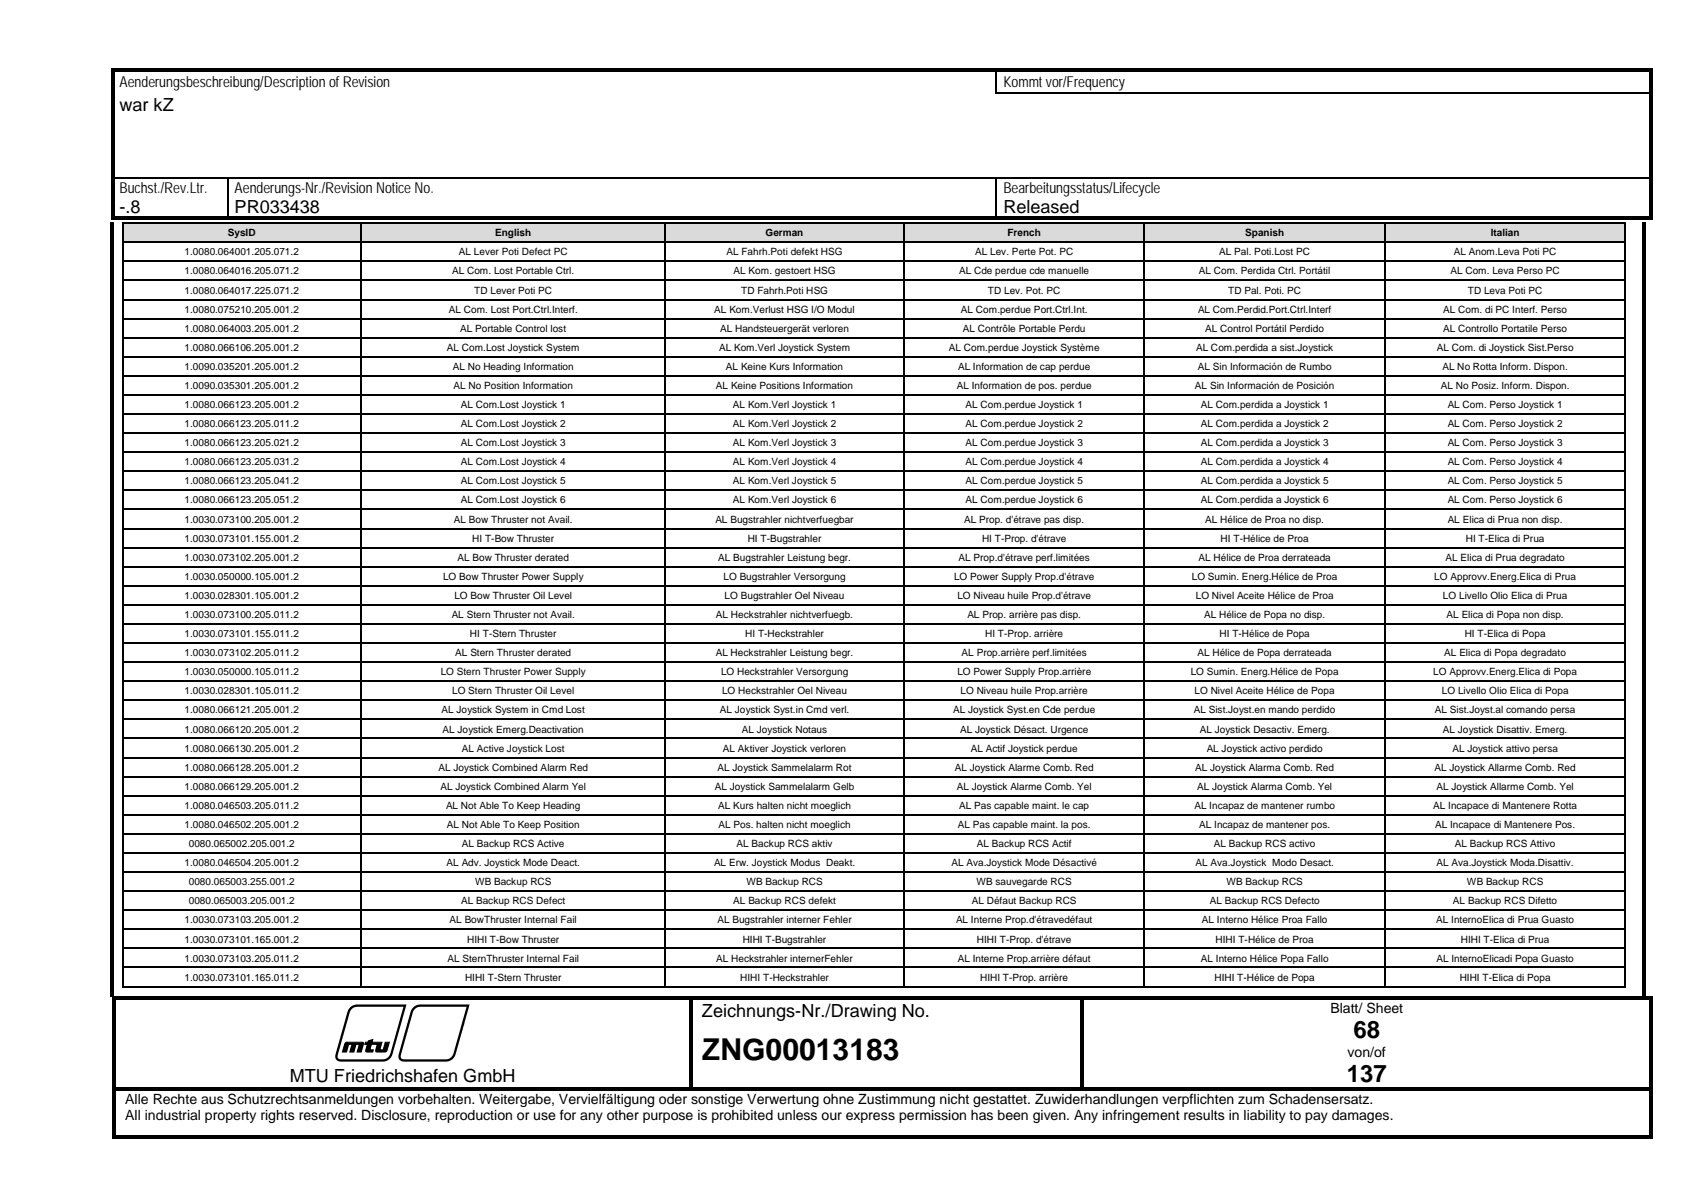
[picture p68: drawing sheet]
<svg xmlns="http://www.w3.org/2000/svg" width="297mm" height="210mm" viewBox="0 0 297 210" stroke-linecap="round" stroke-linejoin="round" font-family="sans-serif">
<defs><g id="words">
<text font-size="5.3" x="123.3" y="186.2">ZNG00013183</text>
<g font-size="4.2">
<text x="237.7" y="182.4">68</text>
<text x="236.5" y="190.1">137</text>
</g>
<g font-size="3.2">
<text x="21" y="19.5">war kZ</text>
<text x="21" y="37.4">-.8</text>
<text x="41.2" y="37.4">PR033438</text>
<text x="176.2" y="37.4">Released</text>
<text x="123.3" y="178.5">Zeichnungs-Nr./Drawing No.</text>
<text x="50.9" y="190">MTU Friedrichshafen GmbH</text>
</g>
<g font-size="2.6">
<text x="21" y="15.3">Aenderungsbeschreibung/Descriptionof Revision</text>
<text x="176.2" y="15.3">Kommt vor/Frequency</text>
<text x="21" y="33.9">Buchst./Rev.Ltr.</text>
<text x="41.2" y="33.9">Aenderungs-Nr./RevisionNotice No.</text>
<text x="176.2" y="33.9">Bearbeitungsstatus/Lifecycle</text>
</g>
<g font-size="2.5">
<text x="233.7" y="177.8">Blatt/ Sheet</text>
<text x="236.7" y="185.5">von/of</text>
<text x="22" y="193.8">Alle Rechte aus Schutzrechtsanmeldungen vorbehalten. Weitergabe, Vervielfältigung oder sonstige Verwertung ohne Zustimmung nicht gestattet. Zuwiderhandlungen verpflichten zum Schadensersatz.</text>
<text x="22" y="196.6">All industrial property rights reserved. Disclosure, reproduction or use for any other purpose is prohibited unless our express permission has been given. Any infringement results in liability to pay damages.</text>
</g>
<g font-size="1.8">
<text x="40" y="41.5">SysID</text>
<text x="87" y="41.5">English</text>
<text x="134.5" y="41.5">German</text>
<text x="177" y="41.5">French</text>
<text x="218.7" y="41.5">Spanish</text>
<text x="261.8" y="41.5">Italian</text>
<text x="32.4" y="44.9">1.0080.064001.205.071.2</text>
<text x="80.6" y="44.9">AL Lever Poti Defect PC</text>
<text x="127.6" y="44.9">AL Fahrh.Poti defekt HSG</text>
<text x="171.3" y="44.9">AL Lev. Perte Pot. PC</text>
<text x="214.1" y="44.9">AL Pal. Poti.Lost PC</text>
<text x="255.4" y="44.9">AL Anom.Leva Poti PC</text>
<text x="32.4" y="48.2">1.0080.064016.205.071.2</text>
<text x="32.4" y="51.6">1.0080.064017.225.071.2</text>
<text x="79.4" y="48.2">AL Com. Lost Portable Ctrl.</text>
<text x="83.3" y="51.6">TD Lever Poti PC</text>
<text x="128.8" y="48.2">AL Kom. gestoert HSG</text>
<text x="130.2" y="51.6">TD Fahrh.Poti HSG</text>
<text x="168.5" y="48.2">AL Cde perdue cde manuelle</text>
<text x="173.5" y="51.6">TD Lev. Pot. PC</text>
<text x="210.6" y="48.2">AL Com. Perdida Ctrl. Portátil</text>
<text x="215.7" y="51.6">TD Pal. Poti. PC</text>
<text x="254.8" y="48.2">AL Com. Leva Perso PC</text>
<text x="257.8" y="51.6">TD Leva Poti PC</text>
<text x="32.4" y="54.9">1.0080.075210.205.001.2</text>
<text x="32.4" y="58.3">1.0080.064003.205.001.2</text>
<text x="78.8" y="54.9">AL Com. Lost Port.Ctrl.Interf.</text>
<text x="80.8" y="58.3">AL Portable Control lost</text>
<text x="125.5" y="54.9">AL Kom.Verlust HSG I/O Modul</text>
<text x="126.5" y="58.3">AL Handsteuergerät verloren</text>
<text x="168.8" y="54.9">AL Com.perdue Port.Ctrl.Int.</text>
<text x="169.1" y="58.3">AL Contrôle Portable Perdu</text>
<text x="210.4" y="54.9">AL Com.Perdid.Port.Ctrl.Interf</text>
<text x="211.7" y="58.3">AL Control Portátil Perdido</text>
<text x="253.5" y="54.9">AL Com. di PC Interf. Perso</text>
<text x="253.5" y="58.3">AL Controllo Portatile Perso</text>
<text x="32.4" y="61.6">1.0080.066106.205.001.2</text>
<text x="32.4" y="65">1.0090.035201.205.001.2</text>
<text x="78.5" y="61.6">AL Com.Lost Joystick System</text>
<text x="79.5" y="65">AL No Heading Information</text>
<text x="126.3" y="61.6">AL Kom.Verl Joystick System</text>
<text x="127.5" y="65">AL Keine Kurs Information</text>
<text x="166.7" y="61.6">AL Com.perdue Joystick Système</text>
<text x="168.3" y="65">AL Information de cap perdue</text>
<text x="210.1" y="61.6">AL Com.perdida a sist.Joystick</text>
<text x="210.4" y="65">AL Sin Información de Rumbo</text>
<text x="252.4" y="61.6">AL Com. di Joystick Sist.Perso</text>
<text x="253.3" y="65">AL No Rotta Inform. Dispon.</text>
<text x="32.4" y="68.3">1.0090.035301.205.001.2</text>
<text x="32.4" y="71.7">1.0080.066123.205.001.2</text>
<text x="79.7" y="68.3">AL No Position Information</text>
<text x="80.9" y="71.7">AL Com.Lost Joystick 1</text>
<text x="125.8" y="68.3">AL Keine Positions Information</text>
<text x="128.7" y="71.7">AL Kom.Verl Joystick 1</text>
<text x="168" y="68.3">AL Information de pos. perdue</text>
<text x="169.6" y="71.7">AL Com.perdue Joystick 1</text>
<text x="209.9" y="68.3">AL Sin Información de Posición</text>
<text x="210.9" y="71.7">AL Com.perdida a Joystick 1</text>
<text x="253.1" y="68.3">AL No Posiz. Inform. Dispon.</text>
<text x="254.3" y="71.7">AL Com. Perso Joystick 1</text>
<text x="32.4" y="75">1.0080.066123.205.011.2</text>
<text x="80.9" y="75">AL Com.Lost Joystick 2</text>
<text x="128.7" y="75">AL Kom.Verl Joystick 2</text>
<text x="169.6" y="75">AL Com.perdue Joystick 2</text>
<text x="210.9" y="75">AL Com.perdida a Joystick 2</text>
<text x="254.3" y="75">AL Com. Perso Joystick 2</text>
<text x="32.4" y="78.4">1.0080.066123.205.021.2</text>
<text x="32.4" y="81.7">1.0080.066123.205.031.2</text>
<text x="80.9" y="78.4">AL Com.Lost Joystick 3</text>
<text x="80.9" y="81.7">AL Com.Lost Joystick 4</text>
<text x="128.7" y="78.4">AL Kom.Verl Joystick 3</text>
<text x="128.7" y="81.7">AL Kom.Verl Joystick 4</text>
<text x="169.6" y="78.4">AL Com.perdue Joystick 3</text>
<text x="169.6" y="81.7">AL Com.perdue Joystick 4</text>
<text x="210.9" y="78.4">AL Com.perdida a Joystick 3</text>
<text x="210.9" y="81.7">AL Com.perdida a Joystick 4</text>
<text x="254.3" y="78.4">AL Com. Perso Joystick 3</text>
<text x="254.3" y="81.7">AL Com. Perso Joystick 4</text>
<text x="32.4" y="85.1">1.0080.066123.205.041.2</text>
<text x="32.4" y="88.4">1.0080.066123.205.051.2</text>
<text x="80.9" y="85.1">AL Com.Lost Joystick 5</text>
<text x="80.9" y="88.4">AL Com.Lost Joystick 6</text>
<text x="128.7" y="85.1">AL Kom.Verl Joystick 5</text>
<text x="128.7" y="88.4">AL Kom.Verl Joystick 6</text>
<text x="169.6" y="85.1">AL Com.perdue Joystick 5</text>
<text x="169.6" y="88.4">AL Com.perdue Joystick 6</text>
<text x="210.9" y="85.1">AL Com.perdida a Joystick 5</text>
<text x="210.9" y="88.4">AL Com.perdida a Joystick 6</text>
<text x="254.3" y="85.1">AL Com. Perso Joystick 5</text>
<text x="254.3" y="88.4">AL Com. Perso Joystick 6</text>
<text x="32.4" y="91.8">1.0030.073100.205.001.2</text>
<text x="32.4" y="95.1">1.0030.073101.155.001.2</text>
<text x="79.7" y="91.8">AL Bow Thruster not Avail.</text>
<text x="83" y="95.1">HI T-Bow Thruster</text>
<text x="125.6" y="91.8">AL Bugstrahler nichtverfuegbar</text>
<text x="131.3" y="95.1">HI T-Bugstrahler</text>
<text x="169.3" y="91.8">AL Prop. d'étrave pas disp.</text>
<text x="172.5" y="95.1">HI T-Prop. d'étrave</text>
<text x="211.7" y="91.8">AL Hélice de Proa no disp.</text>
<text x="214.4" y="95.1">HI T-Hélice de Proa</text>
<text x="254.3" y="91.8">AL Elica di Prua non disp.</text>
<text x="257.5" y="95.1">HI T-Elica di Prua</text>
<text x="32.4" y="98.5">1.0030.073102.205.001.2</text>
<text x="32.4" y="101.8">1.0030.050000.105.001.2</text>
<text x="77.8" y="101.8">LO Bow Thruster Power Supply</text>
<text x="80.3" y="98.5">AL Bow Thruster derated</text>
<text x="126.2" y="98.5">AL Bugstrahler Leistung begr.</text>
<text x="127.1" y="101.8">LO Bugstrahler Versorgung</text>
<text x="167.6" y="101.8">LO Power Supply Prop.d'étrave</text>
<text x="168.4" y="98.5">AL Prop.d'étrave perf.limitées</text>
<text x="209.3" y="101.8">LO Sumin. Energ.Hélice de Proa</text>
<text x="210.5" y="98.5">AL Hélice de Proa derrateada</text>
<text x="251.9" y="101.8">LO Approvv.Energ.Elica di Prua</text>
<text x="253.9" y="98.5">AL Elica di Prua degradato</text>
<text x="32.4" y="105.2">1.0030.028301.105.001.2</text>
<text x="79.8" y="105.2">LO Bow Thruster Oil Level</text>
<text x="127.3" y="105.2">LO Bugstrahler Oel Niveau</text>
<text x="168.2" y="105.2">LO Niveau huile Prop.d'étrave</text>
<text x="210" y="105.2">LO Nivel Aceite Hélice de Proa</text>
<text x="253.4" y="105.2">LO Livello Olio Elica di Prua</text>
<text x="32.4" y="108.5">1.0030.073100.205.011.2</text>
<text x="32.4" y="111.9">1.0030.073101.155.011.2</text>
<text x="79.3" y="108.5">AL Stern Thruster not Avail.</text>
<text x="82.5" y="111.9">HI T-Stern Thruster</text>
<text x="125.8" y="108.5">AL Heckstrahler nichtverfuegb.</text>
<text x="130.9" y="111.9">HI T-Heckstrahler</text>
<text x="169.9" y="108.5">AL Prop. arrière pas disp.</text>
<text x="173" y="111.9">HI T-Prop. arrière</text>
<text x="211.5" y="108.5">AL Hélice de Popa no disp.</text>
<text x="214.2" y="111.9">HI T-Hélice de Popa</text>
<text x="254.1" y="108.5">AL Elica di Popa non disp.</text>
<text x="257.3" y="111.9">HI T-Elica di Popa</text>
<text x="32.4" y="115.2">1.0030.073102.205.011.2</text>
<text x="32.4" y="118.6">1.0030.050000.105.011.2</text>
<text x="77.4" y="118.6">LO Stern Thruster Power Supply</text>
<text x="80" y="115.2">AL Stern Thruster derated</text>
<text x="125.7" y="115.2">AL Heckstrahler Leistung begr.</text>
<text x="126.6" y="118.6">LO Heckstrahler Versorgung</text>
<text x="168.1" y="118.6">LO Power Supply Prop.arrière</text>
<text x="168.9" y="115.2">AL Prop.arrière perf.limitées</text>
<text x="209.1" y="118.6">LO Sumin. Energ.Hélice de Popa</text>
<text x="210.3" y="115.2">AL Hélice de Popa derrateada</text>
<text x="251.7" y="118.6">LO Approvv.Energ.Elica di Popa</text>
<text x="253.7" y="115.2">AL Elica di Popa degradato</text>
<text x="32.4" y="121.9">1.0030.028301.105.011.2</text>
<text x="32.4" y="125.3">1.0080.066121.205.001.2</text>
<text x="77.6" y="125.3">AL Joystick System in Cmd Lost</text>
<text x="79.4" y="121.9">LO Stern Thruster Oil Level</text>
<text x="126.4" y="125.3">AL Joystick Syst.in Cmd verl.</text>
<text x="126.8" y="121.9">LO Heckstrahler Oel Niveau</text>
<text x="167.4" y="125.3">AL Joystick Syst.en Cde perdue</text>
<text x="168.7" y="121.9">LO Niveau huile Prop.arrière</text>
<text x="209.7" y="125.3">AL Sist.Joyst.en mando perdido</text>
<text x="209.8" y="121.9">LO Nivel Aceite Hélice de Popa</text>
<text x="252" y="125.3">AL Sist.Joyst.al comando persa</text>
<text x="253.3" y="121.9">LO Livello Olio Elica di Popa</text>
<text x="32.4" y="128.6">1.0080.066120.205.001.2</text>
<text x="32.4" y="132">1.0080.066130.205.001.2</text>
<text x="77.7" y="128.6">AL Joystick Emerg.Deactivation</text>
<text x="81.1" y="132">AL Active Joystick Lost</text>
<text x="127" y="132">AL Aktiver Joystick verloren</text>
<text x="130.3" y="128.6">AL Joystick Notaus</text>
<text x="168.6" y="128.6">AL Joystick Désact. Urgence</text>
<text x="170.5" y="132">AL Actif Joystick perdue</text>
<text x="210.7" y="128.6">AL Joystick Desactiv. Emerg.</text>
<text x="211.9" y="132">AL Joystick activo perdido</text>
<text x="253.4" y="128.6">AL Joystick Disattiv. Emerg.</text>
<text x="255.1" y="132">AL Joystick attivo persa</text>
<text x="32.4" y="135.3">1.0080.066128.205.001.2</text>
<text x="77" y="135.3">AL Joystick Combined Alarm Red</text>
<text x="126" y="135.3">AL Joystick Sammelalarm Rot</text>
<text x="167.7" y="135.3">AL Joystick Alarme Comb. Red</text>
<text x="209.9" y="135.3">AL Joystick Alarma Comb. Red</text>
<text x="252" y="135.3">AL Joystick Allarme Comb. Red</text>
<text x="32.4" y="138.7">1.0080.066129.205.001.2</text>
<text x="32.4" y="142">1.0080.046503.205.011.2</text>
<text x="77.4" y="138.7">AL Joystick Combined Alarm Yel</text>
<text x="78.3" y="142">AL Not Able To Keep Heading</text>
<text x="125.6" y="138.7">AL Joystick Sammelalarm Gelb</text>
<text x="126.2" y="142">AL Kurs halten nicht moeglich</text>
<text x="168" y="138.7">AL Joystick Alarme Comb. Yel</text>
<text x="168.5" y="142">AL Pas capable maint. le cap</text>
<text x="209.8" y="142">AL Incapaz de mantener rumbo</text>
<text x="210.3" y="138.7">AL Joystick Alarma Comb. Yel</text>
<text x="251.7" y="142">AL Incapace di Mantenere Rotta</text>
<text x="252.3" y="138.7">AL Joystick Allarme Comb. Yel</text>
<text x="32.4" y="145.4">1.0080.046502.205.001.2</text>
<text x="33.2" y="148.7">0080.065002.205.001.2</text>
<text x="78.5" y="145.4">AL Not Able To Keep Position</text>
<text x="81.1" y="148.7">AL Backup RCS Active</text>
<text x="126.2" y="145.4">AL Pos. halten nicht moeglich</text>
<text x="129.4" y="148.7">AL Backup RCS aktiv</text>
<text x="168.2" y="145.4">AL Pas capable maint. la pos.</text>
<text x="171.6" y="148.7">AL Backup RCS Actif</text>
<text x="210.6" y="145.4">AL Incapaz de mantener pos.</text>
<text x="213.2" y="148.7">AL Backup RCS activo</text>
<text x="252.1" y="145.4">AL Incapace di Mantenere Pos.</text>
<text x="255.5" y="148.7">AL Backup RCS Attivo</text>
<text x="32.4" y="152.1">1.0080.046504.205.001.2</text>
<text x="33.2" y="155.4">0080.065003.255.001.2</text>
<text x="78.4" y="152.1">AL Adv. Joystick Mode Deact.</text>
<text x="83.4" y="155.4">WB Backup RCS</text>
<text x="125.4" y="152.1">AL Erw. Joystick Modus Deakt.</text>
<text x="131.1" y="155.4">WB Backup RCS</text>
<text x="167.1" y="152.1">AL Ava.Joystick Mode Désactivé</text>
<text x="171.5" y="155.4">WB sauvegarde RCS</text>
<text x="210" y="152.1">AL Ava.Joystick Modo Desact.</text>
<text x="215.4" y="155.4">WB Backup RCS</text>
<text x="252.3" y="152.1">AL Ava.Joystick Moda.Disattiv.</text>
<text x="257.7" y="155.4">WB Backup RCS</text>
<text x="33.2" y="158.8">0080.065003.205.001.2</text>
<text x="81" y="158.8">AL Backup RCS Defect</text>
<text x="128.8" y="158.8">AL Backup RCS defekt</text>
<text x="170.7" y="158.8">AL Défaut Backup RCS</text>
<text x="212.5" y="158.8">AL Backup RCS Defecto</text>
<text x="255.2" y="158.8">AL Backup RCS Difetto</text>
<text x="32.4" y="162.2">1.0030.073103.205.001.2</text>
<text x="32.4" y="165.5">1.0030.073101.165.001.2</text>
<text x="79" y="162.2">AL BowThruster Internal Fail</text>
<text x="82.1" y="165.5">HIHI T-Bow Thruster</text>
<text x="126" y="162.2">AL Bugstrahler interner Fehler</text>
<text x="130.4" y="165.5">HIHI T-Bugstrahler</text>
<text x="167.9" y="162.2">AL Interne Prop.d'étravedéfaut</text>
<text x="171.6" y="165.5">HIHI T-Prop. d'étrave</text>
<text x="211.1" y="162.2">AL Interno Hélice Proa Fallo</text>
<text x="213.5" y="165.5">HIHI T-Hélice de Proa</text>
<text x="252.3" y="162.2">AL InternoElica di Prua Guasto</text>
<text x="256.6" y="165.5">HIHI T-Elica di Prua</text>
<text x="32.4" y="168.8">1.0030.073103.205.011.2</text>
<text x="32.4" y="172.2">1.0030.073101.165.011.2</text>
<text x="78.6" y="168.8">AL SternThruster Internal Fail</text>
<text x="81.7" y="172.2">HIHI T-Stern Thruster</text>
<text x="125.8" y="168.8">AL Heckstrahler internerFehler</text>
<text x="130" y="172.2">HIHI T-Heckstrahler</text>
<text x="168.2" y="168.8">AL Interne Prop.arrière défaut</text>
<text x="172.1" y="172.2">HIHI T-Prop. arrière</text>
<text x="210.9" y="168.8">AL Interno Hélice Popa Fallo</text>
<text x="213.3" y="172.2">HIHI T-Hélice de Popa</text>
<text x="252.3" y="168.8">AL InternoElicadi Popa Guasto</text>
<text x="256.4" y="172.2">HIHI T-Elica di Popa</text>
</g>
</g></defs>
<g fill="#000">
<path d="M19.5 12h.6v.5h-.6z" fill-rule="evenodd"/>
<path d="M19.5 12h.6v.5h-.6z" fill-rule="evenodd"/>
<path d="M19.5 12.5h.6v3.7h-.6z" fill-rule="evenodd"/>
<path d="M19.5 16.2h.6v.3h-.6z" fill-rule="evenodd"/>
<path d="M20.1 12h154.8v.5h-154.8z" fill-rule="evenodd"/>
<path d="M174.9 12h.5v.5h-.5z" fill-rule="evenodd"/>
<path d="M175.4 12h24.6v.5h-24.6z" fill-rule="evenodd"/>
<path d="M200 12h.6v.5h-.6z" fill-rule="evenodd"/>
<path d="M200.6 12h89.2v.5h-89.2z" fill-rule="evenodd"/>
<path d="M289.8 12h.5v.5h-.5z" fill-rule="evenodd"/>
<path d="M289.8 12h.5v.5h-.5z" fill-rule="evenodd"/>
<path d="M289.8 12.5h.5v3.7h-.5z" fill-rule="evenodd"/>
<path d="M289.8 16.2h.5v.3h-.5z" fill-rule="evenodd"/>
<path d="M19.5 16.5h.6v3.7h-.6z" fill-rule="evenodd"/>
<path d="M19.5 20.2h.6v3.6h-.6z" fill-rule="evenodd"/>
<path d="M19.5 23.8h.6v3.7h-.6z" fill-rule="evenodd"/>
<path d="M19.5 27.5h.6v3.6h-.6z" fill-rule="evenodd"/>
<path d="M19.5 31.4h.6v3h-.6z" fill-rule="evenodd"/>
<path d="M19.5 34.4h.6v3.7h-.6z" fill-rule="evenodd"/>
<path d="M19.5 38.1h.6v.5h-.6z" fill-rule="evenodd"/>
<path d="M19.5 38.1h.6v.5h-.6z" fill-rule="evenodd"/>
<path d="M20.1 38.1h19.8v.5h-19.8z" fill-rule="evenodd"/>
<path d="M39.9 38.1h.5v.5h-.5z" fill-rule="evenodd"/>
<path d="M40.4 38.1h134.5v.5h-134.5z" fill-rule="evenodd"/>
<path d="M174.9 38.1h.5v.5h-.5z" fill-rule="evenodd"/>
<path d="M175.4 38.1h114.4v.5h-114.4z" fill-rule="evenodd"/>
<path d="M289.8 16.5h.5v3.7h-.5z" fill-rule="evenodd"/>
<path d="M289.8 20.2h.5v3.6h-.5z" fill-rule="evenodd"/>
<path d="M289.8 23.8h.5v3.7h-.5z" fill-rule="evenodd"/>
<path d="M289.8 27.5h.5v3.6h-.5z" fill-rule="evenodd"/>
<path d="M289.8 31.4h.5v3h-.5z" fill-rule="evenodd"/>
<path d="M289.8 34.4h.5v3.7h-.5z" fill-rule="evenodd"/>
<path d="M289.8 38.1h.5v.5h-.5z" fill-rule="evenodd"/>
<path d="M289.8 38.1h.5v.5h-.5z" fill-rule="evenodd"/>
<path d="M19.8 175h.5v.5h-.5z" fill-rule="evenodd"/>
<path d="M19.8 175h.5v.5h-.5z" fill-rule="evenodd"/>
<path d="M20.3 175h100.8v.5h-100.8z" fill-rule="evenodd"/>
<path d="M121.1 175h.5v.5h-.5z" fill-rule="evenodd"/>
<path d="M121.6 175h68.2v.5h-68.2z" fill-rule="evenodd"/>
<path d="M189.8 175h.6v.5h-.6z" fill-rule="evenodd"/>
<path d="M190.4 175h99.4v.5h-99.4z" fill-rule="evenodd"/>
<path d="M289.8 175h.5v.5h-.5z" fill-rule="evenodd"/>
<path d="M289.8 175h.5v.5h-.5z" fill-rule="evenodd"/>
<path d="M19.8 175.5h.5v15.4h-.5z" fill-rule="evenodd"/>
<path d="M19.8 190.9h.5v.6h-.5z" fill-rule="evenodd"/>
<path d="M19.8 191.5h.5v8h-.5z" fill-rule="evenodd"/>
<path d="M20.3 190.9h100.8v.6h-100.8z" fill-rule="evenodd"/>
<path d="M121.1 175.5h.5v15.4h-.5z" fill-rule="evenodd"/>
<path d="M121.1 190.9h.5v.6h-.5z" fill-rule="evenodd"/>
<path d="M121.6 190.9h68.2v.6h-68.2z" fill-rule="evenodd"/>
<path d="M189.8 175.5h.6v15.4h-.6z" fill-rule="evenodd"/>
<path d="M189.8 190.9h.6v.6h-.6z" fill-rule="evenodd"/>
<path d="M190.4 190.9h99.4v.6h-99.4z" fill-rule="evenodd"/>
<path d="M289.8 175.5h.5v15.4h-.5z" fill-rule="evenodd"/>
<path d="M289.8 190.9h.5v.6h-.5z" fill-rule="evenodd"/>
<path d="M289.8 191.5h.5v8h-.5z" fill-rule="evenodd"/>
<path d="M19.8 199.5h.5v.5h-.5z" fill-rule="evenodd"/>
<path d="M19.8 199.5h.5v.5h-.5z" fill-rule="evenodd"/>
<path d="M20.3 199.5h269.5v.5h-269.5z" fill-rule="evenodd"/>
<path d="M289.8 199.5h.5v.5h-.5z" fill-rule="evenodd"/>
<path d="M289.8 199.5h.5v.5h-.5z" fill-rule="evenodd"/>
</g>
<path d="M175 12.5v3.7M20.1 31.3h19.8M40 31.4v6.7M40.1 31.3h134.8M175 31.4v6.7M175.2 31.3h114.6" fill="none" stroke="#000" stroke-width=".25"/>
<path d="M174.9 16.3h25.1M200.4 16.3h89.4" fill="none" stroke="#000" stroke-width=".34"/>
<g fill="#000">
<path d="M200 16.2h.4v.3h-.4zM19.5 31.1h.6v.3h-.6zM39.9 31.4h.2zM39.9 31.1h.2v.3h-.2zM174.9 31.4h.3zM174.9 31.1h.3v.3h-.3zM289.8 31.1h.5v.3h-.5zM60.6 183.2l.3-.2h2.2a.47 .47 0 0 1 .6 .1 .47 .47 0 0 1 .1 .6l-.4 1h-.7l.4-1.3h-.6l-.3 1.3h-.8l.4-1.3h-.6l-.3 1.3h-.8zM64.2 183h.4l.1-.2 .8-.3-.2 .5h1.8l-.4 1.4h.6l.4-1.4h.7l-.1 .4a1.4 1.4 0 0 1-.7 1.3h-1a.44 .44 0 0 1-.6-.3l.3-1h-1.1l-.2 1h.6l-.1 .3h-.5a.51 .51 0 0 1-.8-.3l.3-1h-.4z"/>
<path d="M61.5 176.9l.6-.4 .6-.1h8.7l-2.4 8.6a2.24 2.24 0 0 1-2.7 1.4h-6.4a1.06 1.06 0 0 1-1-.6 1.06 1.06 0 0 1 .2-1.1l1.9-6.9zM61.8 177.2l-.4 .7-2 7.2a.69 .69 0 0 0 .1 .8 .69 .69 0 0 0 .8 .1h6.9a1.38 1.38 0 0 0 1.4-1.1l2.3-8.1h-8.2z"/>
<path d="M72.6 176.9l.6-.4 .6-.1h8.7l-2.5 8.6a2.21 2.21 0 0 1-2.6 1.4h-6.4a1.06 1.06 0 0 1-1-.6 1.06 1.06 0 0 1 .1-1.1l2-7.1zM72.9 177.2l-.4 .7-2 7.2a.69 .69 0 0 0 .1 .8 .69 .69 0 0 0 .8 .1h6.9a1.38 1.38 0 0 0 1.4-1.1l2.2-8.1h-8.1z"/>
</g>
<path d="M60.6 183.2l.3-.2h2.2a.47 .47 0 0 1 .6 .1 .47 .47 0 0 1 .1 .6l-.4 1h-.7l.4-1.3h-.6l-.3 1.3h-.8l.4-1.3h-.6l-.3 1.3h-.8zM64.2 183h.4l.1-.2 .8-.3-.2 .5h1.8l-.4 1.4h.6l.4-1.4h.7l-.1 .4a1.4 1.4 0 0 1-.7 1.3h-1a.44 .44 0 0 1-.6-.3l.3-1h-1.1l-.2 1h.6l-.1 .3h-.5a.51 .51 0 0 1-.8-.3l.3-1h-.4z" fill="none" stroke="#000" stroke-width=".18"/>
<g fill="#dadada">
<path d="M21.7 39.4h41.6v3h-41.6z" fill-rule="evenodd"/>
<path d="M22.8 39.9h39.4v2h-39.4z" fill-rule="evenodd"/>
<path d="M63.6 39.4h53.1v3h-53.1z" fill-rule="evenodd"/>
<path d="M64.7 39.9h50.9v2h-50.9z" fill-rule="evenodd"/>
<path d="M117 39.4h41.6v3h-41.6z" fill-rule="evenodd"/>
<path d="M118.1 39.9h39.5v2h-39.5z" fill-rule="evenodd"/>
<path d="M158.8 39.4h42v3h-42z" fill-rule="evenodd"/>
<path d="M160 39.9h39.8v2h-39.8z" fill-rule="evenodd"/>
<path d="M201 39.4h42.1v3h-42.1z" fill-rule="evenodd"/>
<path d="M202.2 39.9h39.8v2h-39.8z" fill-rule="evenodd"/>
<path d="M243.3 39.4h42v3h-42z" fill-rule="evenodd"/>
<path d="M244.5 39.9h39.7v2h-39.7z" fill-rule="evenodd"/>
</g>
<g fill="#000">
<path d="M21.4 39h.3v.4h-.3zM21.4 39h.3v.3h-.3zM63.3 39.3l.3 .1zM63.3 39h.3v.3h-.3zM116.7 39.3l.3 .1zM116.7 39h.3v.3h-.3zM158.6 39.3l.4 .1zM158.6 39h.4v.3h-.4zM200.9 39.3l.3 .1zM200.9 39h.3v.3h-.3zM243.1 39.3l.3 .1zM243.1 39h.3v.3h-.3z"/>
<path d="M285.3 39h.3v.4h-.3zM285.3 39h.3v.3h-.3zM21.4 42.4h.3v.3h-.3zM21.4 45.7h.3v.4h-.3zM21.4 49.1h.3v.3h-.3zM21.4 52.4h.3v.4h-.3zM21.4 55.8h.3v.3h-.3zM21.4 59.1h.3v.4h-.3zM63.3 42.4h.3v.3h-.3zM63.3 45.7h.3v.4h-.3zM63.3 49.1h.3v.3h-.3zM63.3 52.4h.3v.4h-.3z"/>
<path d="M63.3 55.8h.3v.3h-.3zM63.3 59.1h.3v.4h-.3zM116.7 42.4h.3v.3h-.3zM116.7 45.7h.3v.4h-.3zM116.7 49.1h.3v.3h-.3zM116.7 52.4h.3v.4h-.3zM116.7 55.8h.3v.3h-.3zM116.7 59.1h.3v.4h-.3zM158.6 42.4h.4v.3h-.4zM158.6 45.7h.4v.4h-.4zM158.6 49.1h.4v.3h-.4zM158.6 52.4h.4v.4h-.4z"/>
<path d="M158.6 55.8h.4v.3h-.4zM158.6 59.1h.4v.4h-.4zM200.9 42.4h.3v.3h-.3zM200.9 45.7h.3v.4h-.3zM200.9 49.1h.3v.3h-.3zM200.9 52.4h.3v.4h-.3zM200.9 55.8h.3v.3h-.3zM200.9 59.1h.3v.4h-.3zM243.1 42.4h.3v.3h-.3zM243.1 45.7h.3v.4h-.3zM243.1 49.1h.3v.3h-.3zM243.1 52.4h.3v.4h-.3z"/>
<path d="M243.1 55.8h.3v.3h-.3zM243.1 59.1h.3v.4h-.3zM285.3 42.4h.3v.3h-.3zM285.3 45.7h.3v.4h-.3zM285.3 49.1h.3v.3h-.3zM285.3 52.4h.3v.4h-.3zM285.3 55.8h.3v.3h-.3zM285.3 59.1h.3v.4h-.3zM21.4 62.5h.3v.3h-.3zM21.4 65.8h.3v.4h-.3zM21.4 69.2h.3v.3h-.3zM21.4 72.5h.3v.4h-.3z"/>
<path d="M21.4 75.9h.3v.3h-.3zM21.4 79.2h.3v.4h-.3zM63.3 62.5h.3v.3h-.3zM63.3 65.8h.3v.4h-.3zM63.3 69.2h.3v.3h-.3zM63.3 72.5h.3v.4h-.3zM63.3 75.9h.3v.3h-.3zM63.3 79.2h.3v.4h-.3zM116.7 62.5h.3v.3h-.3zM116.7 65.8h.3v.4h-.3zM116.7 69.2h.3v.3h-.3zM116.7 72.5h.3v.4h-.3z"/>
<path d="M116.7 75.9h.3v.3h-.3zM116.7 79.2h.3v.4h-.3zM158.6 62.5h.4v.3h-.4zM158.6 65.8h.4v.4h-.4zM158.6 69.2h.4v.3h-.4zM158.6 72.5h.4v.4h-.4zM158.6 75.9h.4v.3h-.4zM158.6 79.2h.4v.4h-.4zM200.9 62.5h.3v.3h-.3zM200.9 65.8h.3v.4h-.3zM200.9 69.2h.3v.3h-.3zM200.9 72.5h.3v.4h-.3z"/>
<path d="M200.9 75.9h.3v.3h-.3zM200.9 79.2h.3v.4h-.3zM243.1 62.5h.3v.3h-.3zM243.1 65.8h.3v.4h-.3zM243.1 69.2h.3v.3h-.3zM243.1 72.5h.3v.4h-.3zM243.1 75.9h.3v.3h-.3zM243.1 79.2h.3v.4h-.3zM285.3 62.5h.3v.3h-.3zM285.3 65.8h.3v.4h-.3zM285.3 69.2h.3v.3h-.3zM285.3 72.5h.3v.4h-.3z"/>
<path d="M285.3 75.9h.3v.3h-.3zM285.3 79.2h.3v.4h-.3zM21.4 82.6h.3v.4h-.3zM21.4 85.9h.3v.4h-.3zM21.4 89.3h.3v.3h-.3zM21.4 92.6h.3v.4h-.3zM21.4 96h.3v.4h-.3zM21.4 99.3h.3v.4h-.3zM63.3 82.6h.3v.4h-.3zM63.3 85.9h.3v.4h-.3zM63.3 89.3h.3v.3h-.3zM63.3 92.6h.3v.4h-.3z"/>
<path d="M63.3 96h.3v.4h-.3zM63.3 99.3h.3v.4h-.3zM116.7 82.6h.3v.4h-.3zM116.7 85.9h.3v.4h-.3zM116.7 89.3h.3v.3h-.3zM116.7 92.6h.3v.4h-.3zM116.7 96h.3v.4h-.3zM116.7 99.3h.3v.4h-.3zM158.6 82.6h.4v.4h-.4zM158.6 85.9h.4v.4h-.4zM158.6 89.3h.4v.3h-.4zM158.6 92.6h.4v.4h-.4z"/>
<path d="M158.6 96h.4v.4h-.4zM158.6 99.3h.4v.4h-.4zM200.9 82.6h.3v.4h-.3zM200.9 85.9h.3v.4h-.3zM200.9 89.3h.3v.3h-.3zM200.9 92.6h.3v.4h-.3zM200.9 96h.3v.4h-.3zM200.9 99.3h.3v.4h-.3zM243.1 82.6h.3v.4h-.3zM243.1 85.9h.3v.4h-.3zM243.1 89.3h.3v.3h-.3zM243.1 92.6h.3v.4h-.3z"/>
<path d="M243.1 96h.3v.4h-.3zM243.1 99.3h.3v.4h-.3zM285.3 82.6h.3v.4h-.3zM285.3 85.9h.3v.4h-.3zM285.3 89.3h.3v.3h-.3zM285.3 92.6h.3v.4h-.3zM285.3 96h.3v.4h-.3zM285.3 99.3h.3v.4h-.3zM21.4 102.7h.3v.4h-.3zM21.4 106h.3v.4h-.3zM21.4 109.4h.3v.3h-.3zM21.4 112.8h.3v.3h-.3z"/>
<path d="M21.4 116.1h.3v.4h-.3zM21.4 119.4h.3v.4h-.3zM63.3 102.7h.3v.4h-.3zM63.3 106h.3v.4h-.3zM63.3 109.4h.3v.3h-.3zM63.3 112.8h.3v.3h-.3zM63.3 116.1h.3v.4h-.3zM63.3 119.4h.3v.4h-.3zM116.7 102.7h.3v.4h-.3zM116.7 106h.3v.4h-.3zM116.7 109.4h.3v.3h-.3zM116.7 112.8h.3v.3h-.3z"/>
<path d="M116.7 116.1h.3v.4h-.3zM116.7 119.4h.3v.4h-.3zM158.6 102.7h.4v.4h-.4zM158.6 106h.4v.4h-.4zM158.6 109.4h.4v.3h-.4zM158.6 112.8h.4v.3h-.4zM158.6 116.1h.4v.4h-.4zM158.6 119.4h.4v.4h-.4zM200.9 102.7h.3v.4h-.3zM200.9 106h.3v.4h-.3zM200.9 109.4h.3v.3h-.3zM200.9 112.8h.3v.3h-.3z"/>
<path d="M200.9 116.1h.3v.4h-.3zM200.9 119.4h.3v.4h-.3zM243.1 102.7h.3v.4h-.3zM243.1 106h.3v.4h-.3zM243.1 109.4h.3v.3h-.3zM243.1 112.8h.3v.3h-.3zM243.1 116.1h.3v.4h-.3zM243.1 119.4h.3v.4h-.3zM285.3 102.7h.3v.4h-.3zM285.3 106h.3v.4h-.3zM285.3 109.4h.3v.3h-.3zM285.3 112.8h.3v.3h-.3z"/>
<path d="M285.3 116.1h.3v.4h-.3zM285.3 119.4h.3v.4h-.3zM21.4 122.8h.3v.4h-.3zM21.4 126.2h.3v.3h-.3zM21.4 129.5h.3v.4h-.3zM21.4 132.9h.3v.3h-.3zM21.4 136.2h.3v.4h-.3zM21.4 139.6h.3v.3h-.3zM63.3 122.8h.3v.4h-.3zM63.3 126.2h.3v.3h-.3zM63.3 129.5h.3v.4h-.3zM63.3 132.9h.3v.3h-.3z"/>
<path d="M63.3 136.2h.3v.4h-.3zM63.3 139.6h.3v.3h-.3zM116.7 122.8h.3v.4h-.3zM116.7 126.2h.3v.3h-.3zM116.7 129.5h.3v.4h-.3zM116.7 132.9h.3v.3h-.3zM116.7 136.2h.3v.4h-.3zM116.7 139.6h.3v.3h-.3zM158.6 122.8h.4v.4h-.4zM158.6 126.2h.4v.3h-.4zM158.6 129.5h.4v.4h-.4zM158.6 132.9h.4v.3h-.4z"/>
<path d="M158.6 136.2h.4v.4h-.4zM158.6 139.6h.4v.3h-.4zM200.9 122.8h.3v.4h-.3zM200.9 126.2h.3v.3h-.3zM200.9 129.5h.3v.4h-.3zM200.9 132.9h.3v.3h-.3zM200.9 136.2h.3v.4h-.3zM200.9 139.6h.3v.3h-.3zM243.1 122.8h.3v.4h-.3zM243.1 126.2h.3v.3h-.3zM243.1 129.5h.3v.4h-.3zM243.1 132.9h.3v.3h-.3z"/>
<path d="M243.1 136.2h.3v.4h-.3zM243.1 139.6h.3v.3h-.3zM285.3 122.8h.3v.4h-.3zM285.3 126.2h.3v.3h-.3zM285.3 129.5h.3v.4h-.3zM285.3 132.9h.3v.3h-.3zM285.3 136.2h.3v.4h-.3zM285.3 139.6h.3v.3h-.3zM21.4 142.9h.3v.4h-.3zM21.4 146.3h.3v.3h-.3zM21.4 149.6h.3v.4h-.3zM21.4 153h.3v.3h-.3z"/>
<path d="M21.4 156.3h.3v.4h-.3zM63.3 142.9h.3v.4h-.3zM63.3 146.3h.3v.3h-.3zM63.3 149.6h.3v.4h-.3zM63.3 153h.3v.3h-.3zM63.3 156.3h.3v.4h-.3zM116.7 142.9h.3v.4h-.3zM116.7 146.3h.3v.3h-.3zM116.7 149.6h.3v.4h-.3zM116.7 153h.3v.3h-.3zM116.7 156.3h.3v.4h-.3zM158.6 142.9h.4v.4h-.4z"/>
<path d="M158.6 146.3h.4v.3h-.4zM158.6 149.6h.4v.4h-.4zM158.6 153h.4v.3h-.4zM158.6 156.3h.4v.4h-.4zM200.9 142.9h.3v.4h-.3zM200.9 146.3h.3v.3h-.3zM200.9 149.6h.3v.4h-.3zM200.9 153h.3v.3h-.3zM200.9 156.3h.3v.4h-.3zM243.1 142.9h.3v.4h-.3zM243.1 146.3h.3v.3h-.3zM243.1 149.6h.3v.4h-.3z"/>
<path d="M243.1 153h.3v.3h-.3zM243.1 156.3h.3v.4h-.3zM285.3 142.9h.3v.4h-.3zM285.3 146.3h.3v.3h-.3zM285.3 149.6h.3v.4h-.3zM285.3 153h.3v.3h-.3zM285.3 156.3h.3v.4h-.3zM21.4 159.7h.3v.3h-.3zM21.4 163h.3v.4h-.3zM21.4 166.4h.3v.3h-.3zM21.4 169.7h.3v.4h-.3zM21.4 173.1h.3v.3h-.3z"/>
<path d="M63.3 159.7h.3v.3h-.3zM63.3 163h.3v.4h-.3zM63.3 166.4h.3v.3h-.3zM63.3 169.7h.3v.4h-.3zM63.3 173.1h.3v.3h-.3zM116.7 159.7h.3v.3h-.3zM116.7 163h.3v.4h-.3zM116.7 166.4h.3v.3h-.3zM116.7 169.7h.3v.4h-.3zM116.7 173.1h.3v.3h-.3zM158.6 159.7h.4v.3h-.4zM158.6 163h.4v.4h-.4z"/>
<path d="M158.6 166.4h.4v.3h-.4zM158.6 169.7h.4v.4h-.4zM158.6 173.1h.4v.3h-.4zM200.9 159.7h.3v.3h-.3zM200.9 163h.3v.4h-.3zM200.9 166.4h.3v.3h-.3zM200.9 169.7h.3v.4h-.3zM200.9 173.1h.3v.3h-.3zM243.1 159.7h.3v.3h-.3zM243.1 163h.3v.4h-.3zM243.1 166.4h.3v.3h-.3zM243.1 169.7h.3v.4h-.3z"/>
<path d="M243.1 173.1h.3v.3h-.3zM285.3 159.7h.3v.3h-.3zM285.3 163h.3v.4h-.3zM285.3 166.4h.3v.3h-.3zM285.3 169.7h.3v.4h-.3zM285.3 173.1h.3v.3h-.3z"/>
</g>
<g fill="none" stroke="#000" stroke-width=".34">
<path d="M21.5 39.4v3M21.7 39.2h41.6M63.5 39.4v3M63.6 39.2h53.1M116.8 39.4v3M117 39.2h41.6M158.8 39.4v3M159 39.2h41.9M201 39.4v3M201.2 39.2h41.9M243.3 39.4v3M243.4 39.2h41.9"/>
<path d="M285.5 39.4v3M21.5 42.7v3M21.5 46.1v3M21.5 49.4v3M21.5 52.8v3M21.5 56.1v3M21.5 59.5v3M21.7 42.5h41.6M21.7 45.9h41.6M21.7 49.2h41.6M21.7 52.6h41.6M21.7 55.9h41.6"/>
<path d="M21.7 59.3h41.6M63.5 42.7v3M63.5 46.1v3M63.5 49.4v3M63.5 52.8v3M63.5 56.1v3M63.5 59.5v3M63.6 42.5h53.1M63.6 45.9h53.1M63.6 49.2h53.1M63.6 52.6h53.1M63.6 55.9h53.1"/>
<path d="M63.6 59.3h53.1M116.8 42.7v3M116.8 46.1v3M116.8 49.4v3M116.8 52.8v3M116.8 56.1v3M116.8 59.5v3M117 42.5h41.6M117 45.9h41.6M117 49.2h41.6M117 52.6h41.6M117 55.9h41.6"/>
<path d="M117 59.3h41.6M158.8 42.7v3M158.8 46.1v3M158.8 49.4v3M158.8 52.8v3M158.8 56.1v3M158.8 59.5v3M159 42.5h41.9M159 45.9h41.9M159 49.2h41.9M159 52.6h41.9M159 55.9h41.9"/>
<path d="M159 59.3h41.9M201 42.7v3M201 46.1v3M201 49.4v3M201 52.8v3M201 56.1v3M201 59.5v3M201.2 42.5h41.9M201.2 45.9h41.9M201.2 49.2h41.9M201.2 52.6h41.9M201.2 55.9h41.9"/>
<path d="M201.2 59.3h41.9M243.3 42.7v3M243.3 46.1v3M243.3 49.4v3M243.3 52.8v3M243.3 56.1v3M243.3 59.5v3M243.4 42.5h41.9M243.4 45.9h41.9M243.4 49.2h41.9M243.4 52.6h41.9M243.4 55.9h41.9"/>
<path d="M243.4 59.3h41.9M285.5 42.7v3M285.5 46.1v3M285.5 49.4v3M285.5 52.8v3M285.5 56.1v3M285.5 59.5v3M21.5 62.8v3M21.5 66.2v3M21.5 69.5v3M21.5 72.9v3M21.5 76.2v3"/>
<path d="M21.5 79.6v3M21.7 62.7h41.6M21.7 66h41.6M21.7 69.3h41.6M21.7 72.7h41.6M21.7 76.1h41.6M21.7 79.4h41.6M63.5 62.8v3M63.5 66.2v3M63.5 69.5v3M63.5 72.9v3M63.5 76.2v3"/>
<path d="M63.5 79.6v3M63.6 62.7h53.1M63.6 66h53.1M63.6 69.3h53.1M63.6 72.7h53.1M63.6 76.1h53.1M63.6 79.4h53.1M116.8 62.8v3M116.8 66.2v3M116.8 69.5v3M116.8 72.9v3M116.8 76.2v3"/>
<path d="M116.8 79.6v3M117 62.7h41.6M117 66h41.6M117 69.3h41.6M117 72.7h41.6M117 76.1h41.6M117 79.4h41.6M158.8 62.8v3M158.8 66.2v3M158.8 69.5v3M158.8 72.9v3M158.8 76.2v3"/>
<path d="M158.8 79.6v3M159 62.7h41.9M159 66h41.9M159 69.3h41.9M159 72.7h41.9M159 76.1h41.9M159 79.4h41.9M201 62.8v3M201 66.2v3M201 69.5v3M201 72.9v3M201 76.2v3"/>
<path d="M201 79.6v3M201.2 62.7h41.9M201.2 66h41.9M201.2 69.3h41.9M201.2 72.7h41.9M201.2 76.1h41.9M201.2 79.4h41.9M243.3 62.8v3M243.3 66.2v3M243.3 69.5v3M243.3 72.9v3M243.3 76.2v3"/>
<path d="M243.3 79.6v3M243.4 62.7h41.9M243.4 66h41.9M243.4 69.3h41.9M243.4 72.7h41.9M243.4 76.1h41.9M243.4 79.4h41.9M285.5 62.8v3M285.5 66.2v3M285.5 69.5v3M285.5 72.9v3M285.5 76.2v3"/>
<path d="M285.5 79.6v3M21.5 83v2.9M21.5 86.3v3M21.5 89.6v3M21.5 93v3M21.5 96.4v2.9M21.5 99.7v3M21.7 82.8h41.6M21.7 86.1h41.6M21.7 89.5h41.6M21.7 92.8h41.6M21.7 96.2h41.6"/>
<path d="M21.7 99.5h41.6M63.5 83v2.9M63.5 86.3v3M63.5 89.6v3M63.5 93v3M63.5 96.4v2.9M63.5 99.7v3M63.6 82.8h53.1M63.6 86.1h53.1M63.6 89.5h53.1M63.6 92.8h53.1M63.6 96.2h53.1"/>
<path d="M63.6 99.5h53.1M116.8 83v2.9M116.8 86.3v3M116.8 89.6v3M116.8 93v3M116.8 96.4v2.9M116.8 99.7v3M117 82.8h41.6M117 86.1h41.6M117 89.5h41.6M117 92.8h41.6M117 96.2h41.6"/>
<path d="M117 99.5h41.6M158.8 83v2.9M158.8 86.3v3M158.8 89.6v3M158.8 93v3M158.8 96.4v2.9M158.8 99.7v3M159 82.8h41.9M159 86.1h41.9M159 89.5h41.9M159 92.8h41.9M159 96.2h41.9"/>
<path d="M159 99.5h41.9M201 83v2.9M201 86.3v3M201 89.6v3M201 93v3M201 96.4v2.9M201 99.7v3M201.2 82.8h41.9M201.2 86.1h41.9M201.2 89.5h41.9M201.2 92.8h41.9M201.2 96.2h41.9"/>
<path d="M201.2 99.5h41.9M243.3 83v2.9M243.3 86.3v3M243.3 89.6v3M243.3 93v3M243.3 96.4v2.9M243.3 99.7v3M243.4 82.8h41.9M243.4 86.1h41.9M243.4 89.5h41.9M243.4 92.8h41.9M243.4 96.2h41.9"/>
<path d="M243.4 99.5h41.9M285.5 83v2.9M285.5 86.3v3M285.5 89.6v3M285.5 93v3M285.5 96.4v2.9M285.5 99.7v3M21.5 103.1v2.9M21.5 106.4v3M21.5 109.7v3.1M21.5 113.1v3M21.5 116.5v2.9"/>
<path d="M21.5 119.8v3M21.7 102.9h41.6M21.7 106.2h41.6M21.7 109.6h41.6M21.7 112.9h41.6M21.7 116.3h41.6M21.7 119.6h41.6M63.5 103.1v2.9M63.5 106.4v3M63.5 109.7v3.1M63.5 113.1v3M63.5 116.5v2.9"/>
<path d="M63.5 119.8v3M63.6 102.9h53.1M63.6 106.2h53.1M63.6 109.6h53.1M63.6 112.9h53.1M63.6 116.3h53.1M63.6 119.6h53.1M116.8 103.1v2.9M116.8 106.4v3M116.8 109.7v3.1M116.8 113.1v3M116.8 116.5v2.9"/>
<path d="M116.8 119.8v3M117 102.9h41.6M117 106.2h41.6M117 109.6h41.6M117 112.9h41.6M117 116.3h41.6M117 119.6h41.6M158.8 103.1v2.9M158.8 106.4v3M158.8 109.7v3.1M158.8 113.1v3M158.8 116.5v2.9"/>
<path d="M158.8 119.8v3M159 102.9h41.9M159 106.2h41.9M159 109.6h41.9M159 112.9h41.9M159 116.3h41.9M159 119.6h41.9M201 103.1v2.9M201 106.4v3M201 109.7v3.1M201 113.1v3M201 116.5v2.9"/>
<path d="M201 119.8v3M201.2 102.9h41.9M201.2 106.2h41.9M201.2 109.6h41.9M201.2 112.9h41.9M201.2 116.3h41.9M201.2 119.6h41.9M243.3 103.1v2.9M243.3 106.4v3M243.3 109.7v3.1M243.3 113.1v3M243.3 116.5v2.9"/>
<path d="M243.3 119.8v3M243.4 102.9h41.9M243.4 106.2h41.9M243.4 109.6h41.9M243.4 112.9h41.9M243.4 116.3h41.9M243.4 119.6h41.9M285.5 103.1v2.9M285.5 106.4v3M285.5 109.7v3.1M285.5 113.1v3M285.5 116.5v2.9"/>
<path d="M285.5 119.8v3M21.5 123.2v3M21.5 126.5v3M21.5 129.9v3M21.5 133.2v3M21.5 136.6v3M21.5 139.9v3M21.7 123h41.6M21.7 126.3h41.6M21.7 129.7h41.6M21.7 133h41.6M21.7 136.4h41.6"/>
<path d="M21.7 139.7h41.6M63.5 123.2v3M63.5 126.5v3M63.5 129.9v3M63.5 133.2v3M63.5 136.6v3M63.5 139.9v3M63.6 123h53.1M63.6 126.3h53.1M63.6 129.7h53.1M63.6 133h53.1M63.6 136.4h53.1"/>
<path d="M63.6 139.7h53.1M116.8 123.2v3M116.8 126.5v3M116.8 129.9v3M116.8 133.2v3M116.8 136.6v3M116.8 139.9v3M117 123h41.6M117 126.3h41.6M117 129.7h41.6M117 133h41.6M117 136.4h41.6"/>
<path d="M117 139.7h41.6M158.8 123.2v3M158.8 126.5v3M158.8 129.9v3M158.8 133.2v3M158.8 136.6v3M158.8 139.9v3M159 123h41.9M159 126.3h41.9M159 129.7h41.9M159 133h41.9M159 136.4h41.9"/>
<path d="M159 139.7h41.9M201 123.2v3M201 126.5v3M201 129.9v3M201 133.2v3M201 136.6v3M201 139.9v3M201.2 123h41.9M201.2 126.3h41.9M201.2 129.7h41.9M201.2 133h41.9M201.2 136.4h41.9"/>
<path d="M201.2 139.7h41.9M243.3 123.2v3M243.3 126.5v3M243.3 129.9v3M243.3 133.2v3M243.3 136.6v3M243.3 139.9v3M243.4 123h41.9M243.4 126.3h41.9M243.4 129.7h41.9M243.4 133h41.9M243.4 136.4h41.9"/>
<path d="M243.4 139.7h41.9M285.5 123.2v3M285.5 126.5v3M285.5 129.9v3M285.5 133.2v3M285.5 136.6v3M285.5 139.9v3M21.5 143.3v3M21.5 146.6v3M21.5 150v3M21.5 153.3v3M21.5 156.7v3"/>
<path d="M21.7 143.1h41.6M21.7 146.4h41.6M21.7 149.8h41.6M21.7 153.1h41.6M21.7 156.5h41.6M21.7 159.8h41.6M63.5 143.3v3M63.5 146.6v3M63.5 150v3M63.5 153.3v3M63.5 156.7v3M63.6 143.1h53.1"/>
<path d="M63.6 146.4h53.1M63.6 149.8h53.1M63.6 153.1h53.1M63.6 156.5h53.1M63.6 159.8h53.1M116.8 143.3v3M116.8 146.6v3M116.8 150v3M116.8 153.3v3M116.8 156.7v3M117 143.1h41.6M117 146.4h41.6"/>
<path d="M117 149.8h41.6M117 153.1h41.6M117 156.5h41.6M117 159.8h41.6M158.8 143.3v3M158.8 146.6v3M158.8 150v3M158.8 153.3v3M158.8 156.7v3M159 143.1h41.9M159 146.4h41.9M159 149.8h41.9"/>
<path d="M159 153.1h41.9M159 156.5h41.9M159 159.8h41.9M201 143.3v3M201 146.6v3M201 150v3M201 153.3v3M201 156.7v3M201.2 143.1h41.9M201.2 146.4h41.9M201.2 149.8h41.9M201.2 153.1h41.9"/>
<path d="M201.2 156.5h41.9M201.2 159.8h41.9M243.3 143.3v3M243.3 146.6v3M243.3 150v3M243.3 153.3v3M243.3 156.7v3M243.4 143.1h41.9M243.4 146.4h41.9M243.4 149.8h41.9M243.4 153.1h41.9M243.4 156.5h41.9"/>
<path d="M243.4 159.8h41.9M285.5 143.3v3M285.5 146.6v3M285.5 150v3M285.5 153.3v3M285.5 156.7v3M21.5 160v3M21.5 163.4v3M21.5 166.7v3M21.5 170.1v3M21.7 163.2h41.6M21.7 166.5h41.6"/>
<path d="M21.7 169.9h41.6M21.7 173.2h41.6M63.5 160v3M63.5 163.4v3M63.5 166.7v3M63.5 170.1v3M63.6 163.2h53.1M63.6 166.5h53.1M63.6 169.9h53.1M63.6 173.2h53.1M116.8 160v3M116.8 163.4v3"/>
<path d="M116.8 166.7v3M116.8 170.1v3M117 163.2h41.6M117 166.5h41.6M117 169.9h41.6M117 173.2h41.6M158.8 160v3M158.8 163.4v3M158.8 166.7v3M158.8 170.1v3M159 163.2h41.9M159 166.5h41.9"/>
<path d="M159 169.9h41.9M159 173.2h41.9M201 160v3M201 163.4v3M201 166.7v3M201 170.1v3M201.2 163.2h41.9M201.2 166.5h41.9M201.2 169.9h41.9M201.2 173.2h41.9M243.3 160v3M243.3 163.4v3"/>
<path d="M243.3 166.7v3M243.3 170.1v3M243.4 163.2h41.9M243.4 166.5h41.9M243.4 169.9h41.9M243.4 173.2h41.9M285.5 160v3M285.5 163.4v3M285.5 166.7v3M285.5 170.1v3"/>
</g>
<path d="M21.7 39.4h41.6M63.6 39.4h53.1M117 39.4h41.6M159 39.4h41.9M201.2 39.4h41.9M243.4 39.4h41.9" fill="none" stroke="#dadada" stroke-width=".18"/>
<g fill="#000">
<path d="M19.5 39h.5v136h-.5z" fill-rule="evenodd"/>
<path d="M288.4 39h.5v136h-.5z" fill-rule="evenodd"/>
</g>
<use href="#words"/>
</svg>
